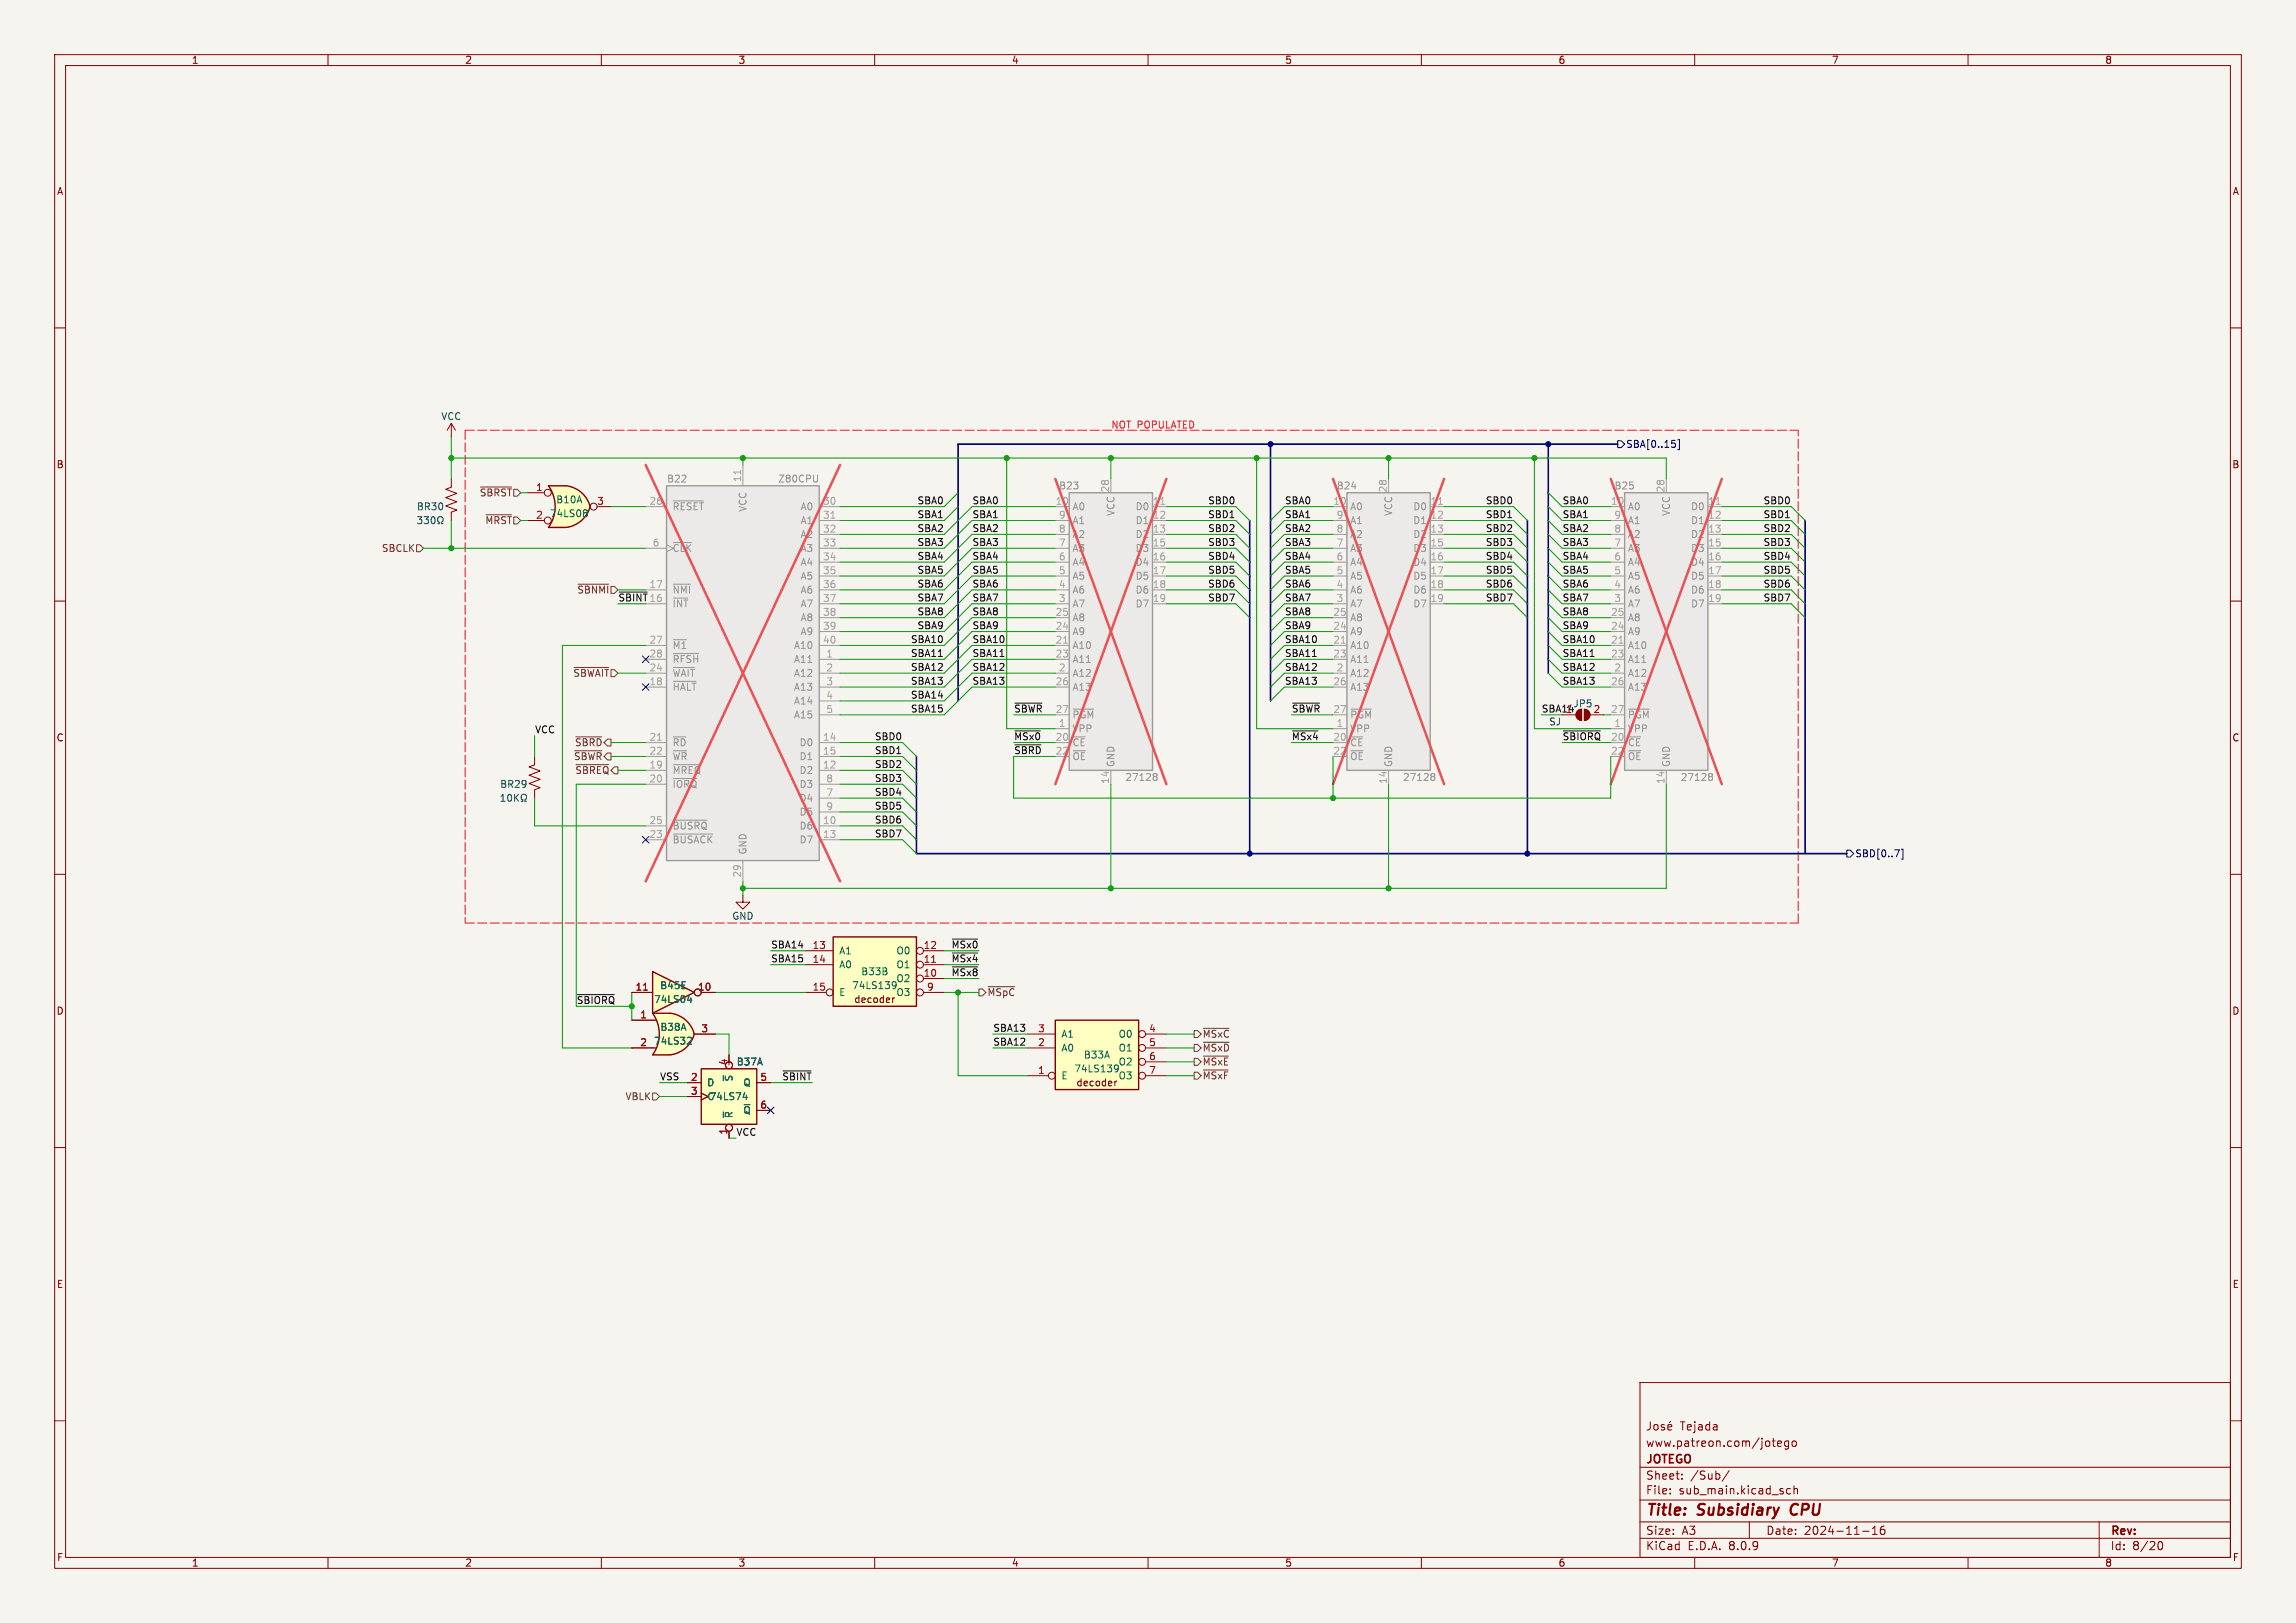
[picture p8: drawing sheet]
<svg xmlns="http://www.w3.org/2000/svg" width="420mm" height="297mm" viewBox="0 0 420 297" stroke-linecap="round" stroke-linejoin="round" font-family="sans-serif">
<defs><g id="words">
<g font-size="2.8" fill="#840000">
<text x="301" y="277.9">Title:</text>
<text x="310.6" y="277.9">Subsidiary</text>
<text x="328.4" y="277.9">CPU</text>
</g>
<g font-size="2.1" fill="#840000">
<text x="307.3" y="262">Tejada</text>
<text x="301" y="268.2">JOTEGO</text>
<text x="301" y="265">www.patreon.com/jotego</text>
<text x="301" y="273.7">File:</text>
<text x="301" y="271">Sheet:</text>
<text x="307.1" y="273.7">sub_main.kicad_sch</text>
<text x="309.2" y="271">/Sub/</text>
<text x="301" y="281.1">Size:</text>
<text x="307.6" y="281.1">A3</text>
<text x="323" y="281.1">Date:</text>
<text x="330" y="281.1">2024-11-16</text>
<text x="386" y="281.3">Rev:</text>
<text x="301" y="283.9">KiCad</text>
<text x="308.7" y="283.9">E.D.A.</text>
<text x="316.3" y="283.9">8.0.9</text>
<text x="386" y="283.9">Id:</text>
<text x="390.1" y="283.9">8/20</text>
</g>
<g font-size="1.8" fill="#840000">
<text x="35" y="11.9">1</text>
<text x="85" y="11.9">2</text>
<text x="135" y="11.9">3</text>
<text x="185" y="11.9">4</text>
<text x="235" y="11.9">5</text>
<text x="285" y="11.9">6</text>
<text x="335" y="11.9">7</text>
<text x="385" y="11.9">8</text>
<text x="10.3" y="35.9">A</text>
<text x="408.3" y="35.9">A</text>
<text x="10.3" y="85.9">B</text>
<text x="408.2" y="85.9">B</text>
<text x="10.3" y="135.9">C</text>
<text x="408.2" y="135.9">C</text>
<text x="10.3" y="185.9">D</text>
<text x="156.2" y="183.8">decoder</text>
<text x="408.2" y="185.9">D</text>
<text x="196.8" y="199">decoder</text>
<text x="10.3" y="235.9">E</text>
<text x="408.3" y="235.9">E</text>
<text x="10.3" y="285.9">F</text>
<text x="35" y="286.9">1</text>
<text x="85" y="286.9">2</text>
<text x="135" y="286.9">3</text>
<text x="185" y="286.9">4</text>
<text x="235" y="286.9">5</text>
<text x="285" y="286.9">6</text>
<text x="335" y="286.9">7</text>
<text x="385" y="286.9">8</text>
<text x="408.3" y="285.9">F</text>
</g>
<g font-size="1.8" fill="#006464">
<text x="80.6" y="77.1">VCC</text>
<text x="76.2" y="93.6">BR30</text>
<text x="100.5" y="94.8">74LS08</text>
<text x="101.6" y="92.3">B10A</text>
<text x="287.7" y="129.6">JP5</text>
<text x="291.4" y="130.6">2</text>
<text x="283.3" y="132.9">SJ</text>
<text x="91.4" y="144.4">BR29</text>
<text x="133.9" y="168.5">GND</text>
<text x="153.4" y="174.9">A1</text>
<text x="153.4" y="177.4">A0</text>
<text x="157.4" y="178.7">B33B</text>
<text x="163.9" y="179.9">O2</text>
<text x="163.9" y="177.4">O1</text>
<text x="163.9" y="174.9">O0</text>
<text x="119.6" y="183.7">74LS04</text>
<text x="120.7" y="181.2">B45E</text>
<text x="153.4" y="182.5">E</text>
<text x="155.8" y="181.2">74LS139</text>
<text x="163.9" y="182.5">O3</text>
<text x="119.6" y="191.4">74LS32</text>
<text x="120.7" y="188.8">B38A</text>
<text x="194.1" y="190.1">A1</text>
<text x="204.5" y="190.1">O0</text>
<text x="134.7" y="195.2">B37A</text>
<text x="194.1" y="197.7">E</text>
<text x="194.1" y="192.6">A0</text>
<text x="196.4" y="196.4">74LS139</text>
<text x="198.2" y="193.9">B33A</text>
<text x="204.5" y="192.6">O1</text>
<text x="204.5" y="195.2">O2</text>
<text x="204.5" y="197.7">O3</text>
<text x="129.3" y="199">D</text>
<text x="129.3" y="201.5">C</text>
<text x="129.7" y="201.5">74LS74</text>
<text x="134.2" y="198" transform="rotate(-90 134.2 198)">~{S}</text>
<text x="135.9" y="199">Q</text>
<text x="134.2" y="204.7" transform="rotate(-90 134.2 204.7)">~{R}</text>
<text x="135.9" y="204.1">~{Q}</text>
</g>
<text font-size="1.8" fill="#ff0422" x="203.2" y="78.5">NOT POPULATED</text>
<g font-size="1.8" fill="#000084">
<text x="297.4" y="82.1">SBA[0..15]</text>
<text x="339.3" y="157.1">SBD[0..7]</text>
</g>
<g font-size="1.8" fill="#a90000">
<text x="98" y="89.9">1</text>
<text x="98" y="95">2</text>
<text x="109.1" y="92.5">3</text>
<text x="148.5" y="173.7">13</text>
<text x="168.9" y="173.7">12</text>
<text x="148.5" y="176.3">14</text>
<text x="168.9" y="178.8">10</text>
<text x="168.9" y="176.3">11</text>
<text x="116.2" y="181.4">11</text>
<text x="127.6" y="181.4">10</text>
<text x="148.5" y="181.4">15</text>
<text x="169.5" y="181.4">9</text>
<text x="117" y="186.4">1</text>
<text x="117" y="191.5">2</text>
<text x="128.2" y="189">3</text>
<text x="189.8" y="191.5">2</text>
<text x="189.8" y="189">3</text>
<text x="210.1" y="189">4</text>
<text x="210.1" y="191.5">5</text>
<text x="126.3" y="197.9">2</text>
<text x="133.1" y="195" transform="rotate(-90 133.1 195)">4</text>
<text x="139" y="197.9">5</text>
<text x="189.8" y="196.6">1</text>
<text x="210.1" y="194.1">6</text>
<text x="210.1" y="196.6">7</text>
<text x="126.3" y="200.4">3</text>
<text x="139" y="202.9">6</text>
<text x="133.1" y="207.7" transform="rotate(-90 133.1 207.7)">1</text>
</g>
<g font-size="1.8" fill="#939391">
<text x="121.9" y="88.5">B22</text>
<text x="142.2" y="88.5">Z80CPU</text>
<text x="193.6" y="89.8">B23</text>
<text x="244.4" y="89.8">B24</text>
<text x="295.2" y="89.8">B25</text>
<text x="122.9" y="93.6">~{RESET}</text>
<text x="136.8" y="93.7" transform="rotate(-90 136.8 93.7)">VCC</text>
<text x="146.3" y="93.6">A0</text>
<text x="196.1" y="93.6">A0</text>
<text x="204.1" y="94.5" transform="rotate(-90 204.1 94.5)">VCC</text>
<text x="207.6" y="93.6">D0</text>
<text x="246.9" y="93.6">A0</text>
<text x="254.9" y="94.5" transform="rotate(-90 254.9 94.5)">VCC</text>
<text x="258.4" y="93.6">D0</text>
<text x="297.7" y="93.6">A0</text>
<text x="305.7" y="94.5" transform="rotate(-90 305.7 94.5)">VCC</text>
<text x="309.2" y="93.6">D0</text>
<text x="122.9" y="101.2">~{CLK}</text>
<text x="146.3" y="96.1">A1</text>
<text x="146.3" y="98.7">A2</text>
<text x="146.3" y="101.2">A3</text>
<text x="196.1" y="101.2">A3</text>
<text x="196.1" y="98.7">A2</text>
<text x="196.1" y="96.1">A1</text>
<text x="207.6" y="96.1">D1</text>
<text x="207.6" y="98.7">D2</text>
<text x="207.6" y="101.2">D3</text>
<text x="246.9" y="101.2">A3</text>
<text x="246.9" y="98.7">A2</text>
<text x="246.9" y="96.1">A1</text>
<text x="258.4" y="96.1">D1</text>
<text x="258.4" y="98.7">D2</text>
<text x="258.4" y="101.2">D3</text>
<text x="297.7" y="101.2">A3</text>
<text x="297.7" y="98.7">A2</text>
<text x="297.7" y="96.1">A1</text>
<text x="309.2" y="96.1">D1</text>
<text x="309.2" y="98.7">D2</text>
<text x="309.2" y="101.2">D3</text>
<text x="146.3" y="103.7">A4</text>
<text x="146.3" y="106.3">A5</text>
<text x="196.1" y="106.3">A5</text>
<text x="196.1" y="103.7">A4</text>
<text x="207.6" y="103.7">D4</text>
<text x="207.6" y="106.3">D5</text>
<text x="246.9" y="106.3">A5</text>
<text x="246.9" y="103.7">A4</text>
<text x="258.4" y="103.7">D4</text>
<text x="258.4" y="106.3">D5</text>
<text x="297.7" y="106.3">A5</text>
<text x="297.7" y="103.7">A4</text>
<text x="309.2" y="103.7">D4</text>
<text x="309.2" y="106.3">D5</text>
<text x="122.9" y="111.4">~{INT}</text>
<text x="122.9" y="108.8">~{NMI}</text>
<text x="146.3" y="108.8">A6</text>
<text x="146.3" y="111.4">A7</text>
<text x="146.3" y="113.9">A8</text>
<text x="196.1" y="113.9">A8</text>
<text x="196.1" y="111.4">A7</text>
<text x="196.1" y="108.8">A6</text>
<text x="207.6" y="108.8">D6</text>
<text x="207.6" y="111.4">D7</text>
<text x="246.9" y="113.9">A8</text>
<text x="246.9" y="111.4">A7</text>
<text x="246.9" y="108.8">A6</text>
<text x="258.4" y="108.8">D6</text>
<text x="258.4" y="111.4">D7</text>
<text x="297.7" y="113.9">A8</text>
<text x="297.7" y="111.4">A7</text>
<text x="297.7" y="108.8">A6</text>
<text x="309.2" y="108.8">D6</text>
<text x="309.2" y="111.4">D7</text>
<text x="122.9" y="119">~{M1}</text>
<text x="145.1" y="119">A10</text>
<text x="146.3" y="116.4">A9</text>
<text x="196.1" y="119">A10</text>
<text x="196.1" y="116.4">A9</text>
<text x="246.9" y="119">A10</text>
<text x="246.9" y="116.4">A9</text>
<text x="297.7" y="119">A10</text>
<text x="297.7" y="116.4">A9</text>
<text x="122.9" y="124.1">~{WAIT}</text>
<text x="122.9" y="121.5">~{RFSH}</text>
<text x="145.1" y="121.5">A11</text>
<text x="145.1" y="124.1">A12</text>
<text x="196.1" y="124.1">A12</text>
<text x="196.1" y="121.5">A11</text>
<text x="246.9" y="124.1">A12</text>
<text x="246.9" y="121.5">A11</text>
<text x="297.7" y="124.1">A12</text>
<text x="297.7" y="121.5">A11</text>
<text x="122.9" y="126.6">~{HALT}</text>
<text x="145.1" y="126.6">A13</text>
<text x="145.1" y="129.1">A14</text>
<text x="145.1" y="131.7">A15</text>
<text x="196.1" y="126.6">A13</text>
<text x="196.1" y="131.7">~{PGM}</text>
<text x="246.9" y="126.6">A13</text>
<text x="246.9" y="131.7">~{PGM}</text>
<text x="297.7" y="126.6">A13</text>
<text x="297.7" y="131.7">~{PGM}</text>
<text x="122.9" y="136.8">~{RD}</text>
<text x="146.2" y="136.8">D0</text>
<text x="196.1" y="134.2">VPP</text>
<text x="196.1" y="136.8">~{CE}</text>
<text x="246.9" y="134.2">VPP</text>
<text x="246.9" y="136.8">~{CE}</text>
<text x="297.7" y="134.2">VPP</text>
<text x="297.7" y="136.8">~{CE}</text>
<text x="122.9" y="141.8">~{MREQ}</text>
<text x="122.9" y="139.3">~{WR}</text>
<text x="146.2" y="141.8">D2</text>
<text x="146.2" y="139.3">D1</text>
<text x="196.1" y="139.3">~{OE}</text>
<text x="204.1" y="140.5" transform="rotate(-90 204.1 140.5)">GND</text>
<text x="205.7" y="143.1">27128</text>
<text x="246.9" y="139.3">~{OE}</text>
<text x="254.9" y="140.5" transform="rotate(-90 254.9 140.5)">GND</text>
<text x="256.5" y="143.1">27128</text>
<text x="297.7" y="139.3">~{OE}</text>
<text x="305.7" y="140.5" transform="rotate(-90 305.7 140.5)">GND</text>
<text x="307.3" y="143.1">27128</text>
<text x="122.9" y="144.4">~{IORQ}</text>
<text x="146.2" y="146.9">D4</text>
<text x="146.2" y="144.4">D3</text>
<text x="146.2" y="149.5">D5</text>
<text x="122.9" y="154.5">~{BUSACK}</text>
<text x="122.9" y="152">~{BUSRQ}</text>
<text x="146.2" y="152">D6</text>
<text x="146.2" y="154.5">D7</text>
<text x="136.8" y="156.5" transform="rotate(-90 136.8 156.5)">GND</text>
</g>
<g font-size="1.8" fill="#a5a4a2">
<text x="135.6" y="88.3" transform="rotate(-90 135.6 88.3)">11</text>
<text x="118.7" y="92.5">26</text>
<text x="150.5" y="92.5">30</text>
<text x="150.5" y="95">31</text>
<text x="193" y="92.5">10</text>
<text x="193.6" y="95">9</text>
<text x="202.9" y="90.2" transform="rotate(-90 202.9 90.2)">28</text>
<text x="210.8" y="92.5">11</text>
<text x="210.8" y="95">12</text>
<text x="243.8" y="92.5">10</text>
<text x="244.4" y="95">9</text>
<text x="253.7" y="90.2" transform="rotate(-90 253.7 90.2)">28</text>
<text x="261.6" y="92.5">11</text>
<text x="261.6" y="95">12</text>
<text x="294.6" y="92.5">10</text>
<text x="295.2" y="95">9</text>
<text x="304.5" y="90.2" transform="rotate(-90 304.5 90.2)">28</text>
<text x="312.4" y="92.5">11</text>
<text x="312.4" y="95">12</text>
<text x="119.3" y="100.1">6</text>
<text x="150.5" y="97.5">32</text>
<text x="150.5" y="100.1">33</text>
<text x="193.6" y="100.1">7</text>
<text x="193.6" y="97.5">8</text>
<text x="210.8" y="97.5">13</text>
<text x="210.8" y="100.1">15</text>
<text x="244.4" y="100.1">7</text>
<text x="244.4" y="97.5">8</text>
<text x="261.6" y="97.5">13</text>
<text x="261.6" y="100.1">15</text>
<text x="295.2" y="100.1">7</text>
<text x="295.2" y="97.5">8</text>
<text x="312.4" y="97.5">13</text>
<text x="312.4" y="100.1">15</text>
<text x="118.7" y="107.7">17</text>
<text x="150.5" y="102.6">34</text>
<text x="150.5" y="105.2">35</text>
<text x="150.5" y="107.7">36</text>
<text x="193.6" y="107.7">4</text>
<text x="193.6" y="105.2">5</text>
<text x="193.6" y="102.6">6</text>
<text x="210.8" y="102.6">16</text>
<text x="210.8" y="105.2">17</text>
<text x="210.8" y="107.7">18</text>
<text x="244.4" y="107.7">4</text>
<text x="244.4" y="105.2">5</text>
<text x="244.4" y="102.6">6</text>
<text x="261.6" y="102.6">16</text>
<text x="261.6" y="105.2">17</text>
<text x="261.6" y="107.7">18</text>
<text x="295.2" y="107.7">4</text>
<text x="295.2" y="105.2">5</text>
<text x="295.2" y="102.6">6</text>
<text x="312.4" y="102.6">16</text>
<text x="312.4" y="105.2">17</text>
<text x="312.4" y="107.7">18</text>
<text x="118.7" y="110.2">16</text>
<text x="150.5" y="110.2">37</text>
<text x="150.5" y="112.8">38</text>
<text x="193" y="112.8">25</text>
<text x="193.6" y="110.2">3</text>
<text x="210.8" y="110.2">19</text>
<text x="243.8" y="112.8">25</text>
<text x="244.4" y="110.2">3</text>
<text x="261.6" y="110.2">19</text>
<text x="294.6" y="112.8">25</text>
<text x="295.2" y="110.2">3</text>
<text x="312.4" y="110.2">19</text>
<text x="118.7" y="117.9">27</text>
<text x="150.5" y="115.3">39</text>
<text x="150.5" y="117.9">40</text>
<text x="193" y="117.9">21</text>
<text x="193" y="115.3">24</text>
<text x="243.8" y="117.9">21</text>
<text x="243.8" y="115.3">24</text>
<text x="294.6" y="117.9">21</text>
<text x="294.6" y="115.3">24</text>
<text x="118.7" y="125.5">18</text>
<text x="118.7" y="122.9">24</text>
<text x="118.7" y="120.4">28</text>
<text x="151.1" y="120.4">1</text>
<text x="151.1" y="122.9">2</text>
<text x="151.1" y="125.5">3</text>
<text x="193" y="120.4">23</text>
<text x="193" y="125.5">26</text>
<text x="193.6" y="122.9">2</text>
<text x="243.8" y="120.4">23</text>
<text x="243.8" y="125.5">26</text>
<text x="244.4" y="122.9">2</text>
<text x="294.6" y="120.4">23</text>
<text x="294.6" y="125.5">26</text>
<text x="295.2" y="122.9">2</text>
<text x="151.1" y="128">4</text>
<text x="151.1" y="130.6">5</text>
<text x="294.6" y="130.6">27</text>
<text x="118.7" y="135.6">21</text>
<text x="150.5" y="135.6">14</text>
<text x="193.6" y="133.1">1</text>
<text x="244.4" y="133.1">1</text>
<text x="295.2" y="133.1">1</text>
<text x="118.7" y="140.7">19</text>
<text x="118.7" y="143.3">20</text>
<text x="118.7" y="138.2">22</text>
<text x="150.5" y="140.7">12</text>
<text x="150.5" y="138.2">15</text>
<text x="151.1" y="143.3">8</text>
<text x="202.9" y="143.6" transform="rotate(-90 202.9 143.6)">14</text>
<text x="243.8" y="138.2">22</text>
<text x="253.7" y="143.6" transform="rotate(-90 253.7 143.6)">14</text>
<text x="294.6" y="138.2">22</text>
<text x="304.5" y="143.6" transform="rotate(-90 304.5 143.6)">14</text>
<text x="151.1" y="145.8">7</text>
<text x="151.1" y="148.3">9</text>
<text x="118.7" y="153.4">23</text>
<text x="118.7" y="150.9">25</text>
<text x="150.5" y="150.9">10</text>
<text x="150.5" y="153.4">13</text>
<text x="135.6" y="160.7" transform="rotate(-90 135.6 160.7)">29</text>
</g>
<g font-size="1.8" fill="#725600">
<text x="87.7" y="91">~{SBRST}</text>
<text x="69.8" y="101.2">SBCLK</text>
<text x="88.7" y="96.1">~{MRST}</text>
<text x="105.5" y="108.8">~{SBNMI}</text>
<text x="104.8" y="124.1">~{SBWAIT}</text>
<text x="105.1" y="136.8">~{SBRD}</text>
<text x="104.9" y="139.3">~{SBWR}</text>
<text x="105.1" y="141.8">~{SBREQ}</text>
<text x="180.5" y="182.5">~{MSpC}</text>
<text x="219.9" y="190.1">~{MSxC}</text>
<text x="219.9" y="195.2">~{MSxE}</text>
<text x="219.9" y="197.7">~{MSxF}</text>
<text x="219.9" y="192.6">~{MSxD}</text>
<text x="114.3" y="201.5">VBLK</text>
</g>
<g font-size="1.8" fill="#0f0f0f">
<text x="167.7" y="94.9">SBA1</text>
<text x="167.7" y="92.4">SBA0</text>
<text x="177.8" y="94.9">SBA1</text>
<text x="177.8" y="92.4">SBA0</text>
<text x="220.9" y="94.9">SBD1</text>
<text x="220.9" y="92.4">SBD0</text>
<text x="234.9" y="94.9">SBA1</text>
<text x="234.9" y="92.4">SBA0</text>
<text x="271.7" y="94.9">SBD1</text>
<text x="271.7" y="92.4">SBD0</text>
<text x="285.8" y="92.4">SBA0</text>
<text x="285.8" y="94.9">SBA1</text>
<text x="322.5" y="92.4">SBD0</text>
<text x="322.5" y="94.9">SBD1</text>
<text x="167.7" y="100">SBA3</text>
<text x="167.7" y="97.4">SBA2</text>
<text x="177.8" y="97.4">SBA2</text>
<text x="177.8" y="100">SBA3</text>
<text x="220.9" y="97.4">SBD2</text>
<text x="220.9" y="100">SBD3</text>
<text x="234.9" y="97.4">SBA2</text>
<text x="234.9" y="100">SBA3</text>
<text x="271.7" y="97.4">SBD2</text>
<text x="271.7" y="100">SBD3</text>
<text x="285.8" y="100">SBA3</text>
<text x="285.8" y="97.4">SBA2</text>
<text x="322.5" y="97.4">SBD2</text>
<text x="322.5" y="100">SBD3</text>
<text x="167.7" y="105.1">SBA5</text>
<text x="167.7" y="107.6">SBA6</text>
<text x="167.7" y="102.5">SBA4</text>
<text x="177.8" y="102.5">SBA4</text>
<text x="177.8" y="107.6">SBA6</text>
<text x="177.8" y="105.1">SBA5</text>
<text x="220.9" y="107.6">SBD6</text>
<text x="220.9" y="102.5">SBD4</text>
<text x="220.9" y="105.1">SBD5</text>
<text x="234.9" y="105.1">SBA5</text>
<text x="234.9" y="102.5">SBA4</text>
<text x="234.9" y="107.6">SBA6</text>
<text x="271.7" y="107.6">SBD6</text>
<text x="271.7" y="102.5">SBD4</text>
<text x="271.7" y="105.1">SBD5</text>
<text x="285.8" y="107.6">SBA6</text>
<text x="285.8" y="102.5">SBA4</text>
<text x="285.8" y="105.1">SBA5</text>
<text x="322.5" y="107.6">SBD6</text>
<text x="322.5" y="102.5">SBD4</text>
<text x="322.5" y="105.1">SBD5</text>
<text x="113" y="110.1">~{SBINT}</text>
<text x="167.7" y="110.1">SBA7</text>
<text x="167.7" y="112.7">SBA8</text>
<text x="177.8" y="112.7">SBA8</text>
<text x="177.8" y="110.1">SBA7</text>
<text x="220.9" y="110.1">SBD7</text>
<text x="234.9" y="110.1">SBA7</text>
<text x="234.9" y="112.7">SBA8</text>
<text x="271.7" y="110.1">SBD7</text>
<text x="285.8" y="112.7">SBA8</text>
<text x="285.8" y="110.1">SBA7</text>
<text x="322.5" y="110.1">SBD7</text>
<text x="166.5" y="117.8">SBA10</text>
<text x="167.7" y="115.2">SBA9</text>
<text x="177.8" y="117.8">SBA10</text>
<text x="177.8" y="115.2">SBA9</text>
<text x="234.9" y="117.8">SBA10</text>
<text x="234.9" y="115.2">SBA9</text>
<text x="285.8" y="117.8">SBA10</text>
<text x="285.8" y="115.2">SBA9</text>
<text x="166.5" y="125.4">SBA13</text>
<text x="166.5" y="120.3">SBA11</text>
<text x="166.5" y="122.8">SBA12</text>
<text x="177.8" y="120.3">SBA11</text>
<text x="177.8" y="122.8">SBA12</text>
<text x="177.8" y="125.4">SBA13</text>
<text x="234.9" y="120.3">SBA11</text>
<text x="234.9" y="125.4">SBA13</text>
<text x="234.9" y="122.8">SBA12</text>
<text x="285.8" y="125.4">SBA13</text>
<text x="285.8" y="120.3">SBA11</text>
<text x="285.8" y="122.8">SBA12</text>
<text x="166.5" y="127.9">SBA14</text>
<text x="166.5" y="130.5">SBA15</text>
<text x="185.4" y="130.5">~{SBWR}27</text>
<text x="236.2" y="130.5">~{SBWR}27</text>
<text x="281.9" y="130.5">SBA14</text>
<text x="286.3" y="130.6">1</text>
<text x="97.8" y="134.3">VCC</text>
<text x="159.9" y="135.5">SBD0</text>
<text x="185.4" y="135.5">~{MSx0} 20</text>
<text x="236.2" y="135.5">~{MSx4} 20</text>
<text x="285.8" y="135.5">~{SBIORQ}20</text>
<text x="159.9" y="138.1">SBD1</text>
<text x="159.9" y="140.6">SBD2</text>
<text x="159.9" y="143.2">SBD3</text>
<text x="185.4" y="138.1">~{SBRD} 22</text>
<text x="159.9" y="145.7">SBD4</text>
<text x="159.9" y="148.2">SBD5</text>
<text x="159.9" y="153.3">SBD7</text>
<text x="159.9" y="150.8">SBD6</text>
<text x="141" y="173.6">SBA14</text>
<text x="174" y="173.6">~{MSx0}</text>
<text x="141" y="176.2">SBA15</text>
<text x="174" y="178.7">~{MSx8}</text>
<text x="174" y="176.2">~{MSx4}</text>
<text x="105.4" y="183.8">~{SBIORQ}</text>
<text x="181.6" y="191.4">SBA12</text>
<text x="181.6" y="188.9">SBA13</text>
<text x="120.6" y="197.8">VSS</text>
<text x="143" y="197.8">~{SBINT}</text>
<text x="134.6" y="207.9">VCC</text>
</g>
</g></defs>
<path d="M0 0h420v297h-420z" fill="#f5f4ef" stroke="#f5f4ef" stroke-width=".18"/>
<g fill="none" stroke="#840000" stroke-width=".18">
<path d="M10 10h400v277h-400zM12 12h396v273h-396zM60 10v2M110 10v2M160 10v2M210 10v2M260 10v2M310 10v2M360 10v2M10 60h2M82.5 77.5l-.7 1.2M82.5 77.5v2.5"/>
<path d="M82.5 77.5l.8 1.2M408 60h2M10 110h2M408 110h2M10 160h2M408 160h2M10 210h2M408 210h2M300 253h108v32h-108zM10 260h2M300 278.5h108M300 274.5h108"/>
<path d="M300 268.5h108M301.9 260.2v1.1a.48 .48 0 0 1-.6 .4M302.7 260.8l.3-.1 .3 .3v.4l-.3 .3-.3-.1-.2-.2v-.4zM304.4 260.8l-.3-.1-.2 .2v.2l.5 .2v.3h-.5M305.1 261.2l.7-.2-.1-.2-.4-.1-.2 .2 .1 .7h.5M305.5 273.2v.2M305.5 272.5v.1M305.6 260.1l-.2 .2M307.7 270.5v.2M307.7 269.8v.1M316.3 269.1l-1.3 1.9M320 278.5v3"/>
<path d="M324.2 263.7h.5M324.6 264.7h.1M325.2 264.2l.7-.2-.1-.2-.4-.1-.2 .2v.7h.6M327.2 263.8l-.5-.1-.3 .3v.4l.2 .2h.6M327.2 263.7v1.2l-.3 .3-.4-.1M327.5 272.5l-.4-.1-.3 .3v.4l.1 .2h.6M327.9 263.8l.2-.1 .4 .1 .1 .6-.2 .2-.3 .1-.2-.2zM328.2 272.5l.2-.1 .3 .1 .1 .9M328.2 271.9v1.5M342.5 279.7l.4-.4v1.5M344.7 279.3a.59 .59 0 0 0-.8 .6v.6l.2 .2 .4 .1 .2-.2 .1-.5-.1-.2h-.5l-.3 .2M384 278.5v6.5"/>
<path d="M408 260h2M60 285v2M110 285v2M160 285v2M210 285v2M260 285v2M300 281.5h108M310 285v2M340.7 280.2h1.2M342.5 280.8h.9M360 285v2M394.7 282.7l.2-.5 .2-.1a.8 .8 0 0 1 .5 .7 .8 .8 0 0 1-.5 .8l-.2-.2-.2-.4"/>
</g>
<path d="M327.8 275.5a1.27 1.27 0 0 0 0 1.6" fill="none" stroke="#840000" stroke-width=".4"/>
<path d="M119.4 177.8l7.6 3.8-7.6 3.8z" fill="#ffffc2"/>
<path d="M119.4 177.8l7.6 3.8-7.6 3.8z" fill="none" stroke="#840000" stroke-width=".25"/>
<g fill="none" stroke="#840000" stroke-width=".18">
<path d="M115.6 181.6h3.8M128.3 181.6h2.5"/>
<circle cx="127.6" cy="181.6" r=".63"/>
</g>
<path d="M117.7 181.2h.7" fill="none" stroke="#a90000" stroke-width=".18"/>
<path d="M125.8 183h.7M126.4 182.6v.9" fill="none" stroke="#006464" stroke-width=".18"/>
<path d="M122 187.9l5 1.3a5.2 5.2 0 0 1-4.4 3.8z" fill="#ffffc2" stroke="#ffffc2" stroke-width=".18"/>
<path d="M119.4 193h3.2M119.4 185.4h3.2" fill="none" stroke="#ffffc2" stroke-width=".18"/>
<path d="M119.4 185.4h3.2v7.6h-3.2a6.7 6.7 0 0 0 0-7.6z" fill="#ffffc2"/>
<path d="M122.6 185.4a5.1 5.1 0 0 1 4.4 3.8l-5 1.3z" fill="#ffffc2" stroke="#ffffc2" stroke-width=".18"/>
<path d="M122.6 185.4a5.1 5.1 0 0 1 4.4 3.8 5.2 5.2 0 0 1-4.4 3.8h-3.2a6.6 6.6 0 0 0 0-7.6h3.2" fill="none" stroke="#840000" stroke-width=".25"/>
<path d="M115.6 186.7h4.3M115.6 191.8h4.3M127 189.2h3.8" fill="none" stroke="#840000" stroke-width=".18"/>
<path d="M125.9 189.8l.5 .1 .1 .3-.8 .9h.8" fill="none" stroke="#006464" stroke-width=".18"/>
<path d="M121.9 88.9h28v68.6h-28z" fill="#ebeae8"/>
<path d="M121.9 88.9h28v68.6h-28z" fill="none" stroke="#9c9b98" stroke-width=".25"/>
<g fill="none" stroke="#9c9b98" stroke-width=".18">
<path d="M118.1 92.7h3.8M121.9 99.7l1.3 .6-1.3 .7M135.9 85.1v3.8M149.9 92.7h3.8M149.9 95.3h3.8M149.9 97.8h3.8M118.1 110.5h3.8M118.1 108h3.8M118.1 118.1h3.8M118.1 100.3h3.8M149.9 110.5h3.8M149.9 108h3.8"/>
<path d="M149.9 118.1h3.8M149.9 100.3h3.8M149.9 102.9h3.8M149.9 105.4h3.8M149.9 113h3.8M149.9 115.6h3.8M118.1 120.7h3.8M118.1 135.9h3.8M118.1 138.4h3.8M118.1 125.7h3.8M118.1 123.2h3.8M149.9 120.7h3.8"/>
<path d="M149.9 135.9h3.8M149.9 138.4h3.8M149.9 125.7h3.8M149.9 123.2h3.8M149.9 128.3h3.8M149.9 130.8h3.8M118.1 151.1h3.8M118.1 141h3.8M118.1 153.7h3.8M118.1 143.5h3.8M135.9 157.5v3.8M149.9 151.1h3.8"/>
<path d="M149.9 141h3.8M149.9 153.7h3.8M149.9 143.5h3.8M149.9 146.1h3.8M149.9 148.6h3.8"/>
</g>
<path d="M135.5 86v.8M152 94.8h.7M120.3 135.5h.7" fill="none" stroke="#a5a4a2" stroke-width=".18"/>
<g fill="none" stroke="#939391" stroke-width=".18">
<path d="M123.2 91.7h5.5M123.2 99.3h3.3M149.5 86.9v1.2M123.2 106.9h3.1M123.2 117.1h2.4M123.2 119.6h4.6M123.2 124.7h4.1M123.2 139.9h4.9M123.2 134.8h2.2M123.2 122.1h3.8M123.2 142.5h4.2M123.2 152.6h7.1"/>
<path d="M123.2 150.1h6.1"/>
</g>
<path d="M118.1 85.1l35.6 76.2M153.7 85.1l-35.6 76.2" fill="none" stroke="#e75356" stroke-width=".46"/>
<path d="M82.5 87.6v1.6l-1 .3 2.1 .8-2.1 .8 2.1 .7-2.1 .8 2.1 .7-1.1 .4v1.6M97.8 138.4v1.6l-1 .3 2 .8-2 .8 2 .7-2 .8 2 .7-1 .4v1.6" fill="none" stroke="#840000" stroke-width=".18"/>
<path d="M76.4 94.6h.8l-.5 .4 .4 .2v.5l-.2 .1-.5-.1M77.6 94.6h.8l-.4 .4 .3 .2v.5l-.2 .1-.5-.1M79 94.6h.2a.68 .68 0 0 1 .4 .6 .68 .68 0 0 1-.4 .6 .84 .84 0 0 1-.2-1.2zM80.1 95.8h.3v-.2a.54 .54 0 0 1-.3-.8 .54 .54 0 0 1 .8-.2 .58 .58 0 0 1-.2 1v.2h.3M91.7 146.6h.7M91.7 145.7l.3-.3v1.2M93 145.5l.2-.1a.68 .68 0 0 1 .4 .6 .68 .68 0 0 1-.4 .6l-.3-.5zM94.1 145.4v1.2M94.3 145.9l.6 .7M94.9 145.4l-.8 .7M95.3 146.6h.3v-.2a.54 .54 0 0 1-.2-.8 .54 .54 0 0 1 .7-.2 .58 .58 0 0 1-.1 1v.2h.3" fill="none" stroke="#006464" stroke-width=".18"/>
<path d="M195.6 90.2h15.2v50.8h-15.2z" fill="#ebeae8"/>
<path d="M195.6 90.2h15.2v50.8h-15.2z" fill="none" stroke="#9c9b98" stroke-width=".25"/>
<g fill="none" stroke="#9c9b98" stroke-width=".18">
<path d="M193 92.7h2.6M193 95.3h2.6M193 97.8h2.6M203.2 87.6v2.6M210.8 92.7h2.6M210.8 95.3h2.6M210.8 97.8h2.6M193 100.3h2.6M193 102.9h2.6M193 105.4h2.6M193 108h2.6M193 110.5h2.6"/>
<path d="M193 118.1h2.6M193 115.6h2.6M193 113h2.6M210.8 100.3h2.6M210.8 102.9h2.6M210.8 105.4h2.6M210.8 108h2.6M210.8 110.5h2.6M193 133.4h2.6M193 123.2h2.6M193 135.9h2.6M193 138.4h2.6"/>
<path d="M193 120.7h2.6M193 125.7h2.6M193 130.8h2.6M203.2 141v2.5"/>
</g>
<path d="M212.3 92.3h.8M194.6 117.7h.7" fill="none" stroke="#a5a4a2" stroke-width=".18"/>
<path d="M196.3 129.8h3.8M211.2 141.5h.2l.3 .3-.3 .3M211.2 142.1h.2M211.4 142.1l.3 .2v.3l-.2 .2h-.3" fill="none" stroke="#939391" stroke-width=".18"/>
<path d="M193 87.6l20.4 55.9M213.4 87.6l-20.4 55.9" fill="none" stroke="#e75356" stroke-width=".46"/>
<path d="M246.4 90.2h15.2v50.8h-15.2z" fill="#ebeae8"/>
<path d="M246.4 90.2h15.2v50.8h-15.2z" fill="none" stroke="#9c9b98" stroke-width=".25"/>
<g fill="none" stroke="#9c9b98" stroke-width=".18">
<path d="M243.8 92.7h2.6M243.8 95.3h2.6M243.8 97.8h2.6M254 87.6v2.6M261.6 92.7h2.6M261.6 95.3h2.6M261.6 97.8h2.6M243.8 100.3h2.6M243.8 102.9h2.6M243.8 105.4h2.6M243.8 108h2.6M243.8 110.5h2.6"/>
<path d="M243.8 118.1h2.6M243.8 115.6h2.6M243.8 113h2.6M261.6 100.3h2.6M261.6 102.9h2.6M261.6 105.4h2.6M261.6 108h2.6M261.6 110.5h2.6M243.8 133.4h2.6M243.8 123.2h2.6M243.8 135.9h2.6M243.8 138.4h2.6"/>
<path d="M243.8 120.7h2.6M243.8 125.7h2.6M243.8 130.8h2.6M254 141v2.5"/>
</g>
<path d="M263.1 92.3h.8M245.4 117.7h.7" fill="none" stroke="#a5a4a2" stroke-width=".18"/>
<path d="M247.1 129.8h3.8M262 141.5h.2l.3 .3-.3 .3M262 142.1h.2M262.2 142.1l.3 .2v.3l-.2 .2h-.3" fill="none" stroke="#939391" stroke-width=".18"/>
<path d="M243.8 87.6l20.4 55.9M264.2 87.6l-20.4 55.9" fill="none" stroke="#e75356" stroke-width=".46"/>
<path d="M152.4 171.5h15.2v12.7h-15.2z" fill="#ffffc2"/>
<path d="M152.4 171.5h15.2v12.7h-15.2z" fill="none" stroke="#840000" stroke-width=".25"/>
<g fill="none" stroke="#840000" stroke-width=".18">
<path d="M147.3 176.5h5.1M147.3 174h5.1M168.9 179.1h3.8M168.9 176.5h3.8M168.9 174h3.8M147.3 181.6h3.8M163.3 182.6v.9M163.3 182.7v.2M168.9 181.6h3.8"/>
<circle cx="168.3" cy="176.5" r=".63"/>
<circle cx="168.3" cy="174" r=".63"/>
<circle cx="168.3" cy="179.1" r=".63"/>
<circle cx="151.8" cy="181.6" r=".63"/>
<circle cx="168.3" cy="181.6" r=".63"/>
</g>
<path d="M170.4 176.1h.7" fill="none" stroke="#a90000" stroke-width=".18"/>
<path d="M163.4 179.6l-.1 .1M163.3 180.9h.3M163.3 180.4h.1M163.9 180.4v.2" fill="none" stroke="#006464" stroke-width=".18"/>
<path d="M128.3 195.6h10.1v10.1h-10.1z" fill="#ffffc2"/>
<path d="M128.3 195.6h10.1v10.1h-10.1z" fill="none" stroke="#840000" stroke-width=".25"/>
<g fill="none" stroke="#840000" stroke-width=".18">
<path d="M125.7 198.1h2.6M133.3 193v1.3M138.4 198.1h2.6M125.7 200.7h2.6M128.3 200l1.2 .7-1.2 .6M133.3 207v1.3M138.4 203.2h2.6"/>
<circle cx="133.3" cy="206.4" r=".63"/>
</g>
<path d="M132.3 203.5v1M135.9 200.8h.8M136.5 200.4v.8" fill="none" stroke="#006464" stroke-width=".18"/>
<path d="M193 186.7h15.3v12.7h-15.3z" fill="#ffffc2"/>
<path d="M193 186.7h15.3v12.7h-15.3z" fill="none" stroke="#840000" stroke-width=".25"/>
<g fill="none" stroke="#840000" stroke-width=".18">
<path d="M188 196.9h3.8M188 191.8h5M188 189.2h5M203.9 197.9v.8M204 198l-.1 .1M209.5 196.9h3.9M209.5 191.8h3.9M209.5 189.2h3.9M209.5 194.3h3.9"/>
<circle cx="192.4" cy="196.8" r=".63"/>
<circle cx="208.9" cy="196.8" r=".63"/>
<circle cx="208.9" cy="191.8" r=".63"/>
<circle cx="208.9" cy="189.2" r=".63"/>
<circle cx="208.9" cy="194.3" r=".63"/>
</g>
<path d="M204 196.2h.2M204 195.6l.1 .1M204.1 194.9l-.1 .1M204.6 195.6l-.1 .3" fill="none" stroke="#006464" stroke-width=".18"/>
<path d="M102.9 91.4l5 1.3a5.2 5.2 0 0 1-4.4 3.8z" fill="#ffffc2" stroke="#ffffc2" stroke-width=".18"/>
<path d="M100.3 96.5h3.2M100.3 88.9h3.2" fill="none" stroke="#ffffc2" stroke-width=".18"/>
<path d="M100.3 88.9h3.2v7.6h-3.2a6.7 6.7 0 0 0 0-7.6z" fill="#ffffc2"/>
<path d="M103.5 88.9a5.1 5.1 0 0 1 4.4 3.8l-4.9 1.3z" fill="#ffffc2" stroke="#ffffc2" stroke-width=".18"/>
<path d="M103.5 88.9h-3.2a6.6 6.6 0 0 1 0 7.6h3.2M103.5 88.9a5.1 5.1 0 0 1 4.4 3.8M107.9 92.7a5.2 5.2 0 0 1-4.4 3.8" fill="none" stroke="#840000" stroke-width=".25"/>
<g fill="none" stroke="#840000" stroke-width=".18">
<path d="M96.5 90.2h3.1M96.5 95.3h3.1M109.2 92.7h2.6"/>
<circle cx="100.2" cy="90.2" r=".63"/>
<circle cx="100.2" cy="95.2" r=".63"/>
<circle cx="108.6" cy="92.7" r=".63"/>
</g>
<path d="M107 93.3h.2l.2 .2-.2 .3M107 93.8h.2M107.2 93.8l.2 .3v.2l-.1 .2-.3 .1" fill="none" stroke="#006464" stroke-width=".18"/>
<path d="M297.2 90.2h15.2v50.8h-15.2z" fill="#ebeae8"/>
<path d="M297.2 90.2h15.2v50.8h-15.2z" fill="none" stroke="#9c9b98" stroke-width=".25"/>
<g fill="none" stroke="#9c9b98" stroke-width=".18">
<path d="M294.6 92.7h2.6M294.6 95.3h2.6M294.6 97.8h2.6M304.8 87.6v2.6M312.4 92.7h2.6M312.4 95.3h2.6M312.4 97.8h2.6M294.6 100.3h2.6M294.6 102.9h2.6M294.6 105.4h2.6M294.6 108h2.6M294.6 110.5h2.6"/>
<path d="M294.6 118.1h2.6M294.6 115.6h2.6M294.6 113h2.6M312.4 100.3h2.6M312.4 102.9h2.6M312.4 105.4h2.6M312.4 108h2.6M312.4 110.5h2.6M294.6 133.4h2.6M294.6 123.2h2.6M294.6 135.9h2.6M294.6 138.4h2.6"/>
<path d="M294.6 120.7h2.6M294.6 125.7h2.6M294.6 130.8h2.6M304.8 141v2.5"/>
</g>
<path d="M313.9 92.3h.8M296.2 117.7h.7" fill="none" stroke="#a5a4a2" stroke-width=".18"/>
<path d="M297.9 129.8h3.8M312.8 141.5h.2l.3 .3-.3 .3M312.8 142.1h.2M313 142.1l.3 .2v.3l-.2 .2h-.3" fill="none" stroke="#939391" stroke-width=".18"/>
<path d="M294.6 87.6l20.4 55.9M315 87.6l-20.4 55.9" fill="none" stroke="#e75356" stroke-width=".46"/>
<g fill="none" stroke="#840000" stroke-width=".18">
<path d="M285.7 130.8h2.6M288.6 130.1l.7-.3v2a1.02 1.02 0 0 1-.9-.6 1.02 1.02 0 0 1 .2-1.1zM289.8 129.8a1.02 1.02 0 0 1 1 1 1.02 1.02 0 0 1-1 1zM290.8 130.8h2.6M135.9 163.8v1.3h1.3l-1.3 1.3-1.3-1.3h1.3M115.6 181.6h3.8M115.6 186.7h4.3M115.6 191.8h4.3M125.7 198.1h2.6M127 189.2h3.8M128.3 181.6h2.5M133.3 193v1.3"/>
<path d="M138.4 198.1h2.6M125.7 200.7h2.6M128.3 200l1.2 .7-1.2 .6M133.3 207v1.3M138.4 203.2h2.6"/>
<circle cx="127.6" cy="181.6" r=".63"/>
<circle cx="133.3" cy="206.4" r=".63"/>
</g>
<g fill="#840000" stroke="#840000" stroke-width=".18">
<path d="M288.6 130.1l.7-.3v2a1.02 1.02 0 0 1-.9-.6 1.02 1.02 0 0 1 .2-1.1z"/>
<path d="M289.8 129.8a1.02 1.02 0 0 1 1 1 1.02 1.02 0 0 1-1 1z"/>
</g>
<g fill="none" stroke="#725600" stroke-width=".18">
<path d="M76.2 99.7h.6l.7 .6-.7 .7h-.6zM87.9 89.1h5.7M88.9 94.2h4.7M105.7 106.9h5.6M105 122.1h6.3M105.1 137.4h5M105.3 134.8h4.8M105.4 139.9h5.9M179.1 181h.6l.6 .6-.6 .6h-.6zM180.8 180.6h4.8M218.4 193.7h.7l.6 .6-.6 .6h-.7zM218.4 196.2h.7l.6 .7-.6 .6h-.7z"/>
<path d="M218.4 188.6h.7l.6 .6-.6 .7h-.7zM218.4 191.1h.7l.6 .7-.6 .6h-.7zM220.1 193.3h4.6M220.1 195.8h4.6M220.1 188.2h4.7M220.1 190.7h4.7M119.4 200h.6l.6 .7-.6 .6h-.6z"/>
</g>
<g fill="none" stroke="#000084" stroke-width=".18">
<path d="M295.9 80.6h.6l.7 .7-.7 .6h-.6zM305.8 80.6h.6M306.2 81.1l.3 .2v.3l-.3 .3M306.9 80.5h.3v1.8h-.3M117.5 120l1.2 1.3M117.5 125.1l1.2 1.2M118.7 120l-1.2 1.3M118.7 125.1l-1.2 1.2M117.5 153.1l1.2 1.2M118.7 153.1l-1.2 1.2M337.8 155.6h.7l.6 .6-.6 .6h-.7zM346.6 155.5h.8l-.5 1.3"/>
<path d="M347.8 155.4h.3v1.8h-.3M140.4 202.6l1.2 1.2M141.6 202.6l-1.2 1.2"/>
</g>
<g fill="none" stroke="#0f0f0f" stroke-width=".18">
<path d="M113.3 108.4h5.1M171.7 120.1h.7M182.9 120.1h.7M185.6 128.7h5M185.6 136.3h4.8M185.6 133.8h4.7M236.4 128.7h5M236.4 133.8h4.7M240.1 120.1h.7M286 133.8h6.7M290.9 120.1h.7M174.2 176.9h4.6"/>
<path d="M174.2 174.4h4.6M174.2 171.9h4.6M105.6 182h6.8M143.2 196h5.2"/>
</g>
<path d="M85.1 78.7h243.8M85.1 78.7v90.2M85.1 168.9h243.8M328.9 168.9v-90.2" fill="none" stroke="#ff091e" stroke-width=".18" stroke-dasharray="1.7 .6"/>
<path d="M228.6 95.3v60.9M232.4 81.3v47M279.4 95.3v60.9M283.2 81.3v41.9M295.9 81.3h-120.6v47M330.2 95.3v60.9M167.6 138.4v17.8h170.2" fill="none" stroke="#000084" stroke-width=".3"/>
<g fill="none" stroke="#009600" stroke-width=".18">
<path d="M82.5 83.8h222.3v3.8M82.5 80v7.6M82.5 95.3v5M95.2 95.3h1.3M95.2 90.2h1.3M111.8 92.7h6.3M135.9 83.8v1.3M175.3 90.2l-2.6 2.5h-19M175.3 92.7l-2.6 2.6h-19M184.1 83.8v49.6h8.9M193 92.7h-15.2l-5.1 5.1h-19M193 97.8h-15.2l-5.1 5.1h-19"/>
<path d="M193 95.3h-15.2l-5.1 5h-19M203.2 83.8v3.8M213.4 97.8h12.7l2.5 2.5M213.4 92.7h12.7l2.5 2.6M213.4 95.3h12.7l2.5 2.5M229.9 83.8v49.6h13.9M243.8 97.8h-8.9l-2.5 2.5M243.8 92.7h-8.9l-2.5 2.6M243.8 95.3h-8.9l-2.5 2.5M254 83.8v3.8M264.2 97.8h12.7l2.5 2.5M264.2 92.7h12.7l2.5 2.6"/>
<path d="M264.2 95.3h12.7l2.5 2.5M280.7 83.8v49.6h13.9M283.2 95.3l2.5 2.5h8.9M283.2 97.8l2.5 2.5h8.9M283.2 90.2l2.5 2.5h8.9M283.2 92.7l2.5 2.6h8.9M315 97.8h12.7l2.5 2.5M315 92.7h12.7l2.5 2.6M315 95.3h12.7l2.5 2.5M77.5 100.3h40.6M113 110.5h5.1M113 108h5.1"/>
<path d="M118.1 118.1h-15.2v73.7h12.7M193 115.6h-15.2l-5.1 5.1h-19M193 100.3h-15.2l-5.1 5.1h-19M193 105.4h-15.2l-5.1 5.1h-19M193 110.5h-15.2l-5.1 5.1h-19M193 102.9h-15.2l-5.1 5.1h-19M193 108h-15.2l-5.1 5h-19M193 113h-15.2l-5.1 5.1h-19M193 118.1h-15.2l-5.1 5.1h-19M213.4 100.3h12.7l2.5 2.6M213.4 110.5h12.7l2.5 2.5M213.4 108h12.7l2.5 2.5"/>
<path d="M213.4 102.9h12.7l2.5 2.5M213.4 105.4h12.7l2.5 2.6M243.8 100.3h-8.9l-2.5 2.6M243.8 110.5h-8.9l-2.5 2.5M243.8 108h-8.9l-2.5 2.5M243.8 113h-8.9l-2.5 2.6M243.8 102.9h-8.9l-2.5 2.5M243.8 115.6h-8.9l-2.5 2.5M243.8 118.1h-8.9l-2.5 2.6M243.8 105.4h-8.9l-2.5 2.6M264.2 100.3h12.7l2.5 2.6M264.2 110.5h12.7l2.5 2.5"/>
<path d="M264.2 108h12.7l2.5 2.5M264.2 102.9h12.7l2.5 2.5M264.2 105.4h12.7l2.5 2.6M283.2 118.1l2.5 2.6h8.9M283.2 108l2.5 2.5h8.9M283.2 105.4l2.5 2.6h8.9M283.2 110.5l2.5 2.5h8.9M283.2 100.3l2.5 2.6h8.9M283.2 113l2.5 2.6h8.9M283.2 115.6l2.5 2.5h8.9M283.2 102.9l2.5 2.5h8.9M315 100.3h12.7l2.5 2.6"/>
<path d="M315 110.5h12.7l2.5 2.5M315 108h12.7l2.5 2.5M315 102.9h12.7l2.5 2.5M315 105.4h12.7l2.5 2.6M97.8 134.6v3.8M111.8 135.9h6.3M111.8 138.4h6.3M113 123.2h5.1M153.7 135.9h11.4l2.5 2.5M153.7 138.4h11.4l2.5 2.6M185.4 130.8h7.6M185.4 135.9h7.6"/>
<path d="M193 120.7h-15.2l-5.1 5h-19M193 125.7h-15.2l-5.1 5.1h-19M193 138.4h-7.6v7.7h109.2v-7.7M193 123.2h-15.2l-5.1 5.1h-19M236.2 130.8h7.6M236.2 135.9h7.6M243.8 125.7h-8.9l-2.5 2.6M243.8 120.7h-8.9l-2.5 2.5M243.8 138.4v7.7M243.8 123.2h-8.9l-2.5 2.5M281.9 130.8h3.8M283.2 123.2l2.5 2.5h8.9"/>
<path d="M283.2 120.7l2.5 2.5h8.9M285.7 135.9h8.9M293.4 130.8h1.2M97.8 146.1v5h20.3M113 141h5.1M118.1 143.5h-12.7v40.7h10.2M153.7 146.1h11.4l2.5 2.5M153.7 141h11.4l2.5 2.5M153.7 143.5h11.4l2.5 2.6M153.7 151.1h11.4l2.5 2.6M153.7 153.7h11.4l2.5 2.5M153.7 148.6h11.4l2.5 2.5"/>
<path d="M203.2 143.5v19.1M254 143.5v19.1M304.8 143.5v19.1h-168.9M135.9 161.3v2.5M141 174h6.3M141 176.5h6.3M172.7 174h6.4M172.7 179.1h6.4M172.7 176.5h6.4M115.6 181.6v5.1M120.6 198.1h5.1M130.8 181.6h16.5"/>
<path d="M130.8 189.2h2.5v3.8M141 198.1h7.6M172.7 181.6h6.4M175.3 181.6v15.3h12.7M181.6 191.8h6.4M181.6 189.2h6.4M213.4 191.8h5M213.4 189.2h5M213.4 194.3h5M213.4 196.9h5M120.6 200.7h5.1M133.3 208.3h1.3"/>
</g>
<path d="M125.8 183h.7M125.9 189.8l.5 .1 .1 .3-.8 .9h.8M126.4 182.6v.9M132.3 203.5v1M135.9 200.8h.8M136.5 200.4v.8" fill="none" stroke="#006464" stroke-width=".18"/>
<path d="M117.7 181.2h.7" fill="none" stroke="#a90000" stroke-width=".18"/>
<g fill="#009600" stroke="#009600" stroke-width=".18">
<circle cx="175.3" cy="181.6" r=".46"/>
<circle cx="203.2" cy="162.6" r=".46"/>
<circle cx="82.5" cy="100.3" r=".46"/>
<circle cx="135.9" cy="83.8" r=".46"/>
<circle cx="82.5" cy="83.8" r=".46"/>
<circle cx="135.9" cy="162.6" r=".46"/>
<circle cx="115.6" cy="184.2" r=".46"/>
<circle cx="254" cy="162.6" r=".46"/>
<circle cx="243.8" cy="146.1" r=".46"/>
<circle cx="280.7" cy="83.8" r=".46"/>
<circle cx="254" cy="83.8" r=".46"/>
<circle cx="229.9" cy="83.8" r=".46"/>
<circle cx="203.2" cy="83.8" r=".46"/>
<circle cx="184.1" cy="83.8" r=".46"/>
</g>
<g fill="#000084" stroke="#000084" stroke-width=".18">
<circle cx="228.6" cy="156.2" r=".46"/>
<circle cx="279.4" cy="156.2" r=".46"/>
<circle cx="283.2" cy="81.3" r=".46"/>
<circle cx="232.4" cy="81.3" r=".46"/>
</g>
<use href="#words"/>
</svg>
